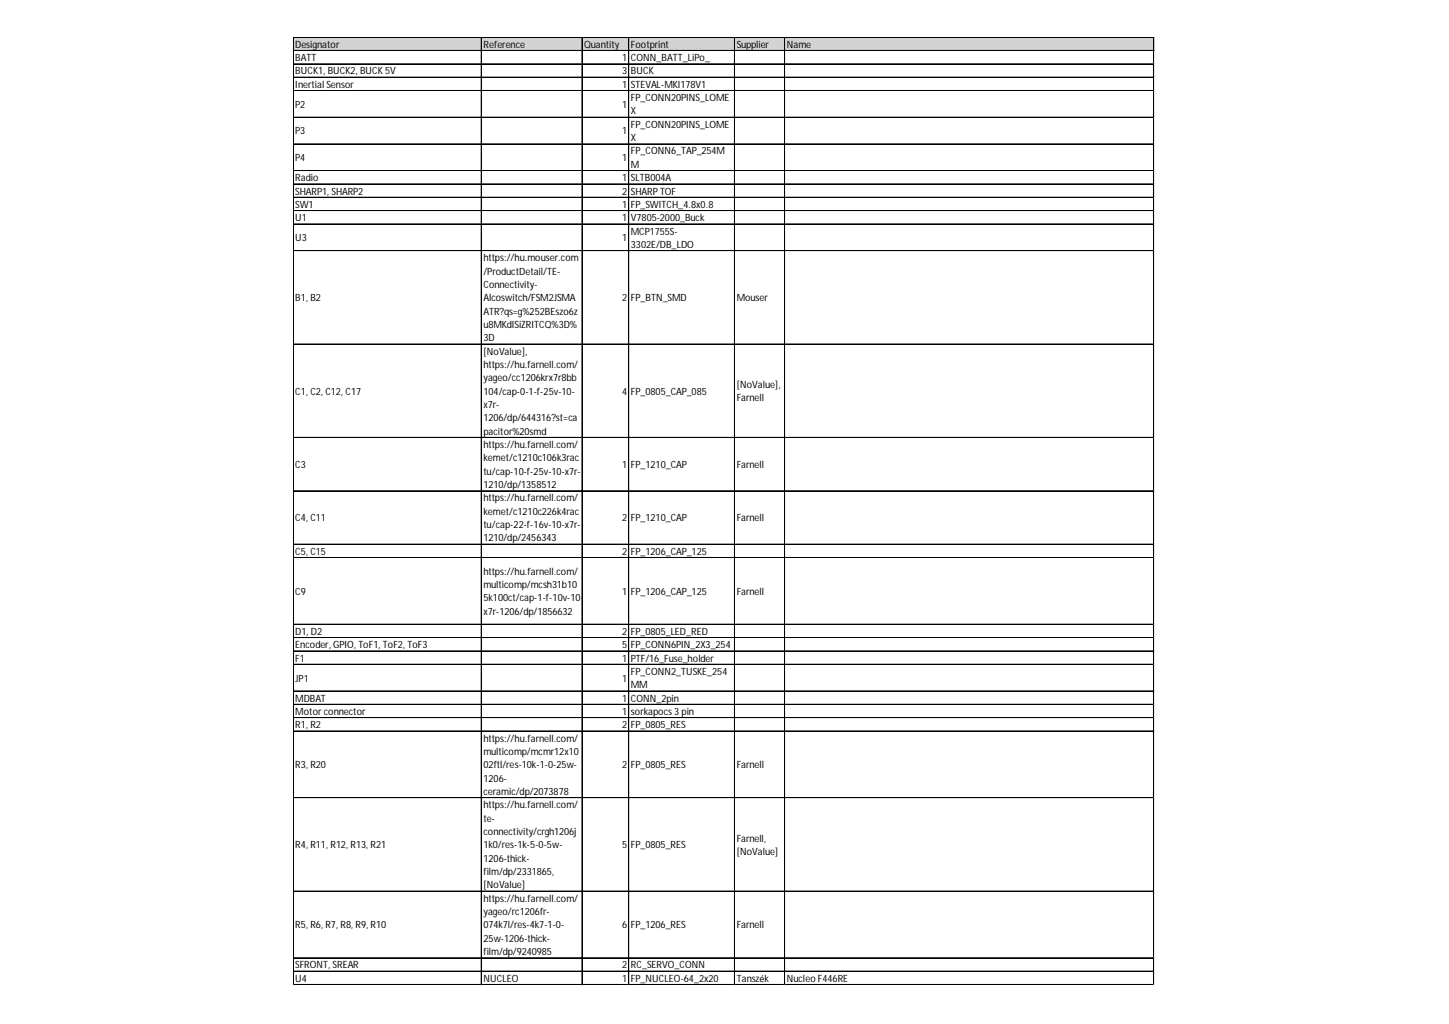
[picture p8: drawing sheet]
<svg xmlns="http://www.w3.org/2000/svg" width="297mm" height="210mm" viewBox="0 0 297 210" stroke-linecap="round" stroke-linejoin="round" font-family="sans-serif">
<defs><g id="words">
<g font-size="2.1">
<text x="60.5" y="9.8">Designator</text>
<text x="99.1" y="9.8">Reference</text>
<text x="119.8" y="9.8">Quantity</text>
<text x="129.3" y="9.8">Footprint</text>
<text x="151" y="9.8">Supplier</text>
<text x="161.3" y="9.8">Name</text>
<text x="60.5" y="12.5">BATT</text>
<text x="60.5" y="15.3">BUCK1, BUCK2, BUCK5V</text>
<text x="60.5" y="18">Inertial Sensor</text>
<text x="127.5" y="12.5">1</text>
<text x="127.5" y="15.3">3</text>
<text x="127.5" y="18">1</text>
<text x="129.3" y="12.5">CONN_BATT_LiPo_</text>
<text x="129.3" y="15.3">BUCK</text>
<text x="129.3" y="18">STEVAL-MKI178V1</text>
<text x="60.5" y="22.1">P2</text>
<text x="127.5" y="22.1">1</text>
<text x="129.3" y="20.7">FP_CONN20PINS_LOME</text>
<text x="129.3" y="23.5">X</text>
<text x="60.5" y="27.6">P3</text>
<text x="127.5" y="27.6">1</text>
<text x="129.3" y="26.2">FP_CONN20PINS_LOME</text>
<text x="129.3" y="28.9">X</text>
<text x="60.5" y="33">P4</text>
<text x="127.5" y="33">1</text>
<text x="129.3" y="31.7">FP_CONN6_TAP_254M</text>
<text x="129.3" y="34.4">M</text>
<text x="60.5" y="37.1">Radio</text>
<text x="60.5" y="39.9">SHARP1, SHARP2</text>
<text x="127.5" y="37.1">1</text>
<text x="127.5" y="39.9">2</text>
<text x="129.3" y="37.1">SLTB004A</text>
<text x="129.3" y="39.9">SHARPTOF</text>
<text x="60.5" y="42.6">SW1</text>
<text x="60.5" y="45.3">U1</text>
<text x="127.5" y="42.6">1</text>
<text x="127.5" y="45.3">1</text>
<text x="129.3" y="42.6">FP_SWITCH_4.8x0.8</text>
<text x="129.3" y="45.3">V7805-2000_Buck</text>
<text x="60.5" y="49.4">U3</text>
<text x="99.1" y="53.5">https://hu.mouser.com</text>
<text x="127.5" y="49.4">1</text>
<text x="129.3" y="48.1">MCP1755S-</text>
<text x="129.3" y="50.8">3302E/DB_LDO</text>
<text x="99.1" y="56.3">/ProductDetail/TE-</text>
<text x="99.1" y="59">Connectivity-</text>
<text x="60.5" y="61.8">B1, B2</text>
<text x="99.1" y="61.8">Alcoswitch/FSM2JSMA</text>
<text x="99.1" y="64.5">ATR?qs=g%252BEszo6z</text>
<text x="127.5" y="61.8">2</text>
<text x="129.3" y="61.8">FP_BTN_SMD</text>
<text x="151" y="61.8">Mouser</text>
<text x="99.1" y="67.2">u8MKdISiZRITCQ%3D%</text>
<text x="99.1" y="70">3D</text>
<text x="99.1" y="72.7">[NoValue],</text>
<text x="99.1" y="75.4">https://hu.farnell.com/</text>
<text x="60.5" y="80.9">C1, C2, C12, C17</text>
<text x="99.1" y="78.2">yageo/cc1206krx7r8bb</text>
<text x="99.1" y="80.9">104/cap-0-1-f-25v-10-</text>
<text x="99.1" y="83.6">x7r-</text>
<text x="127.5" y="80.9">4</text>
<text x="129.3" y="80.9">FP_0805_CAP_085</text>
<text x="151" y="79.5">[NoValue],</text>
<text x="151" y="82.3">Farnell</text>
<text x="99.1" y="86.4">1206/dp/644316?st=ca</text>
<text x="99.1" y="89.1">pacitor%20smd</text>
<text x="60.5" y="95.9">C3</text>
<text x="99.1" y="91.8">https://hu.farnell.com/</text>
<text x="99.1" y="94.6">kemet/c1210c106k3rac</text>
<text x="127.5" y="95.9">1</text>
<text x="129.3" y="95.9">FP_1210_CAP</text>
<text x="151" y="95.9">Farnell</text>
<text x="99.1" y="97.3">tu/cap-10-f-25v-10-x7r-</text>
<text x="99.1" y="100">1210/dp/1358512</text>
<text x="60.5" y="106.9">C4, C11</text>
<text x="99.1" y="102.8">https://hu.farnell.com/</text>
<text x="99.1" y="105.5">kemet/c1210c226k4rac</text>
<text x="127.5" y="106.9">2</text>
<text x="129.3" y="106.9">FP_1210_CAP</text>
<text x="151" y="106.9">Farnell</text>
<text x="60.5" y="113.7">C5, C15</text>
<text x="99.1" y="108.2">tu/cap-22-f-16v-10-x7r-</text>
<text x="99.1" y="111">1210/dp/2456343</text>
<text x="127.5" y="113.7">2</text>
<text x="129.3" y="113.7">FP_1206_CAP_125</text>
<text x="99.1" y="117.8">https://hu.farnell.com/</text>
<text x="60.5" y="121.9">C9</text>
<text x="99.1" y="120.6">multicomp/mcsh31b10</text>
<text x="99.1" y="123.3">5k100ct/cap-1-f-10v-10-</text>
<text x="127.5" y="121.9">1</text>
<text x="129.3" y="121.9">FP_1206_CAP_125</text>
<text x="151" y="121.9">Farnell</text>
<text x="60.5" y="130.1">D1, D2</text>
<text x="99.1" y="126">x7r-1206/dp/1856632</text>
<text x="127.5" y="130.1">2</text>
<text x="129.3" y="130.1">FP_0805_LED_RED</text>
<text x="60.5" y="132.9">Encoder, GPIO, ToF1, ToF2, ToF3</text>
<text x="60.5" y="135.6">F1</text>
<text x="127.5" y="132.9">5</text>
<text x="127.5" y="135.6">1</text>
<text x="129.3" y="132.9">FP_CONN6PIN_2X3_254</text>
<text x="129.3" y="135.6">PTF/16_Fuse_holder</text>
<text x="60.5" y="139.7">JP1</text>
<text x="60.5" y="143.8">MDBAT</text>
<text x="127.5" y="139.7">1</text>
<text x="127.5" y="143.8">1</text>
<text x="129.3" y="138.3">FP_CONN2_TUSKE_254</text>
<text x="129.3" y="141.1">MM</text>
<text x="129.3" y="143.8">CONN_2pin</text>
<text x="60.5" y="146.5">Motorconnector</text>
<text x="60.5" y="149.3">R1, R2</text>
<text x="127.5" y="146.5">1</text>
<text x="127.5" y="149.3">2</text>
<text x="129.3" y="146.5">sorkapocs 3 pin</text>
<text x="129.3" y="149.3">FP_0805_RES</text>
<text x="99.1" y="152">https://hu.farnell.com/</text>
<text x="99.1" y="154.7">multicomp/mcmr12x10</text>
<text x="60.5" y="157.5">R3, R20</text>
<text x="99.1" y="157.5">02ftl/res-10k-1-0-25w-</text>
<text x="99.1" y="160.2">1206-</text>
<text x="127.5" y="157.5">2</text>
<text x="129.3" y="157.5">FP_0805_RES</text>
<text x="151" y="157.5">Farnell</text>
<text x="99.1" y="163">ceramic/dp/2073878</text>
<text x="99.1" y="165.7">https://hu.farnell.com/</text>
<text x="60.5" y="173.9">R4, R11, R12, R13, R21</text>
<text x="99.1" y="168.4">te-</text>
<text x="99.1" y="171.2">connectivity/crgh1206j</text>
<text x="99.1" y="173.9">1k0/res-1k-5-0-5w-</text>
<text x="127.5" y="173.9">5</text>
<text x="129.3" y="173.9">FP_0805_RES</text>
<text x="151" y="172.5">Farnell,</text>
<text x="99.1" y="176.6">1206-thick-</text>
<text x="99.1" y="179.4">film/dp/2331865,</text>
<text x="151" y="175.3">[NoValue]</text>
<text x="99.1" y="182.1">[NoValue]</text>
<text x="99.1" y="184.8">https://hu.farnell.com/</text>
<text x="60.5" y="190.3">R5, R6, R7, R8, R9, R10</text>
<text x="99.1" y="187.6">yageo/rc1206fr-</text>
<text x="99.1" y="190.3">074k7l/res-4k7-1-0-</text>
<text x="127.5" y="190.3">6</text>
<text x="129.3" y="190.3">FP_1206_RES</text>
<text x="151" y="190.3">Farnell</text>
<text x="99.1" y="193">25w-1206-thick-</text>
<text x="99.1" y="195.8">film/dp/9240985</text>
<text x="60.5" y="198.5">SFRONT, SREAR</text>
<text x="60.5" y="201.2">U4</text>
<text x="99.1" y="201.2">NUCLEO</text>
<text x="127.5" y="198.5">2</text>
<text x="127.5" y="201.2">1</text>
<text x="129.3" y="198.5">RC_SERVO_CONN</text>
<text x="129.3" y="201.2">FP_NUCLEO-64_2x20</text>
<text x="151" y="201.2">Tanszék</text>
<text x="161.3" y="201.2">Nucleo F446RE</text>
</g>
</g></defs>
<path d="M60.1 7.7h176.5v2.8h-176.5z" fill="#d3d3d3"/>
<g fill="none" stroke="#000" stroke-width=".2">
<path d="M60.1 7.6v194.3M60.2 7.6h176.4M60.2 7.7h176.4M60.2 10.3h176.4M60.2 10.4h176.4M60.2 13.1h176.4M60.2 15.8h176.4M60.2 15.9h176.4M60.2 18.5h176.4M60.2 18.6h176.4M98.6 7.7v194.2M98.7 7.7v194.2"/>
<path d="M119.3 7.7v194.2M119.4 7.7v194.2M128.9 7.7v194.2M150.6 7.7v194.2M160.8 7.7v194.2M160.9 7.7v194.2M236.5 7.7v194.2M60.2 24h176.4M60.2 24.1h176.4M60.2 29.5h176.4M60.2 35h176.4M60.2 37.7h176.4"/>
<path d="M60.2 40.4h176.4M60.2 40.5h176.4M60.2 43.2h176.4M60.2 45.9h176.4M60.2 46h176.4M60.2 51.4h176.4M60.2 70.5h176.4M60.2 70.6h176.4M60.2 89.7h176.4M60.2 100.6h176.4M60.2 100.7h176.4M60.2 111.5h176.4"/>
<path d="M60.2 111.6h176.4M60.2 114.3h176.4M60.2 127.9h176.4M60.2 128h176.4M60.2 130.7h176.4M60.2 133.4h176.4M60.2 133.5h176.4M60.2 136.2h176.4M60.2 141.6h176.4M60.2 141.7h176.4M60.2 144.4h176.4M60.2 147.1h176.4"/>
<path d="M60.2 147.2h176.4M60.2 149.8h176.4M60.2 149.9h176.4M60.2 163.5h176.4M60.2 163.6h176.4M60.2 182.7h176.4M60.2 196.3h176.4M60.2 196.4h176.4M60.2 199.1h176.4M60.2 201.8h176.4M60.2 201.9h176.4"/>
</g>
<path d="M60.1 201.9v.1" fill="none" stroke="#e0e0e0" stroke-width=".2"/>
<path d="M60.1 201.9l.1 .1z" fill="#e0e0e0"/>
<path d="M98.6 201.9v.1" fill="none" stroke="#e0e0e0" stroke-width=".2"/>
<path d="M98.6 201.9l.2 .1z" fill="#e0e0e0"/>
<path d="M119.3 201.9v.1" fill="none" stroke="#e0e0e0" stroke-width=".2"/>
<path d="M119.3 201.9l.1 .1z" fill="#e0e0e0"/>
<path d="M128.9 201.9v.1" fill="none" stroke="#e0e0e0" stroke-width=".2"/>
<path d="M128.9 201.9l.1 .1z" fill="#e0e0e0"/>
<path d="M150.6 201.9v.1" fill="none" stroke="#e0e0e0" stroke-width=".2"/>
<path d="M150.6 201.9l.1 .1z" fill="#e0e0e0"/>
<path d="M160.8 201.9v.1" fill="none" stroke="#e0e0e0" stroke-width=".2"/>
<path d="M160.8 201.9l.1 .1z" fill="#e0e0e0"/>
<path d="M236.5 201.9v.1" fill="none" stroke="#e0e0e0" stroke-width=".2"/>
<path d="M236.5 201.9l.1 .1z" fill="#e0e0e0"/>
<path d="M236.6 13.1h.1" fill="none" stroke="#e0e0e0" stroke-width=".2"/>
<path d="M236.6 13.1v.1z" fill="#e0e0e0"/>
<path d="M236.6 15.8h.1" fill="none" stroke="#e0e0e0" stroke-width=".2"/>
<path d="M236.6 15.8v.1z" fill="#e0e0e0"/>
<path d="M236.6 18.5h.1" fill="none" stroke="#e0e0e0" stroke-width=".2"/>
<path d="M236.6 18.5v.2z" fill="#e0e0e0"/>
<path d="M236.6 24h.1" fill="none" stroke="#e0e0e0" stroke-width=".2"/>
<path d="M236.6 24v.1z" fill="#e0e0e0"/>
<path d="M236.6 29.5h.1" fill="none" stroke="#e0e0e0" stroke-width=".2"/>
<path d="M236.6 29.5v.1z" fill="#e0e0e0"/>
<path d="M236.6 35h.1" fill="none" stroke="#e0e0e0" stroke-width=".2"/>
<path d="M236.6 35v.1z" fill="#e0e0e0"/>
<path d="M236.6 37.7h.1" fill="none" stroke="#e0e0e0" stroke-width=".2"/>
<path d="M236.6 37.7v.1z" fill="#e0e0e0"/>
<path d="M236.6 40.4h.1" fill="none" stroke="#e0e0e0" stroke-width=".2"/>
<path d="M236.6 40.4v.1z" fill="#e0e0e0"/>
<path d="M236.6 43.2h.1" fill="none" stroke="#e0e0e0" stroke-width=".2"/>
<path d="M236.6 43.2v.1z" fill="#e0e0e0"/>
<path d="M236.6 45.9h.1" fill="none" stroke="#e0e0e0" stroke-width=".2"/>
<path d="M236.6 45.9v.1z" fill="#e0e0e0"/>
<path d="M236.6 51.4h.1" fill="none" stroke="#e0e0e0" stroke-width=".2"/>
<path d="M236.6 51.4v.1z" fill="#e0e0e0"/>
<path d="M236.6 70.5h.1" fill="none" stroke="#e0e0e0" stroke-width=".2"/>
<path d="M236.6 70.5v.1z" fill="#e0e0e0"/>
<path d="M236.6 89.7h.1" fill="none" stroke="#e0e0e0" stroke-width=".2"/>
<path d="M236.6 89.7v.1z" fill="#e0e0e0"/>
<path d="M236.6 100.6h.1" fill="none" stroke="#e0e0e0" stroke-width=".2"/>
<path d="M236.6 100.6v.1z" fill="#e0e0e0"/>
<path d="M236.6 111.5h.1" fill="none" stroke="#e0e0e0" stroke-width=".2"/>
<path d="M236.6 111.5v.2z" fill="#e0e0e0"/>
<path d="M236.6 114.3h.1" fill="none" stroke="#e0e0e0" stroke-width=".2"/>
<path d="M236.6 114.3v.1z" fill="#e0e0e0"/>
<path d="M236.6 127.9h.1" fill="none" stroke="#e0e0e0" stroke-width=".2"/>
<path d="M236.6 127.9v.2z" fill="#e0e0e0"/>
<path d="M236.6 130.7h.1" fill="none" stroke="#e0e0e0" stroke-width=".2"/>
<path d="M236.6 130.7v.1z" fill="#e0e0e0"/>
<path d="M236.6 133.4h.1" fill="none" stroke="#e0e0e0" stroke-width=".2"/>
<path d="M236.6 133.4v.1z" fill="#e0e0e0"/>
<path d="M236.6 136.2h.1" fill="none" stroke="#e0e0e0" stroke-width=".2"/>
<path d="M236.6 136.2v.1z" fill="#e0e0e0"/>
<path d="M236.6 141.6h.1" fill="none" stroke="#e0e0e0" stroke-width=".2"/>
<path d="M236.6 141.6v.1z" fill="#e0e0e0"/>
<path d="M236.6 144.4h.1" fill="none" stroke="#e0e0e0" stroke-width=".2"/>
<path d="M236.6 144.4v.1z" fill="#e0e0e0"/>
<path d="M236.6 147.1h.1" fill="none" stroke="#e0e0e0" stroke-width=".2"/>
<path d="M236.6 147.1v.1z" fill="#e0e0e0"/>
<path d="M236.6 149.8h.1" fill="none" stroke="#e0e0e0" stroke-width=".2"/>
<path d="M236.6 149.8v.1z" fill="#e0e0e0"/>
<path d="M236.6 163.5h.1" fill="none" stroke="#e0e0e0" stroke-width=".2"/>
<path d="M236.6 163.5v.1z" fill="#e0e0e0"/>
<path d="M236.6 182.7h.1" fill="none" stroke="#e0e0e0" stroke-width=".2"/>
<path d="M236.6 182.7v.1z" fill="#e0e0e0"/>
<path d="M236.6 196.3h.1" fill="none" stroke="#e0e0e0" stroke-width=".2"/>
<path d="M236.6 196.3v.1z" fill="#e0e0e0"/>
<path d="M236.6 199.1h.1" fill="none" stroke="#e0e0e0" stroke-width=".2"/>
<path d="M236.6 199.1v.1z" fill="#e0e0e0"/>
<path d="M236.6 201.8h.1" fill="none" stroke="#e0e0e0" stroke-width=".2"/>
<path d="M236.6 201.8v.1z" fill="#e0e0e0"/>
<use href="#words"/>
</svg>
